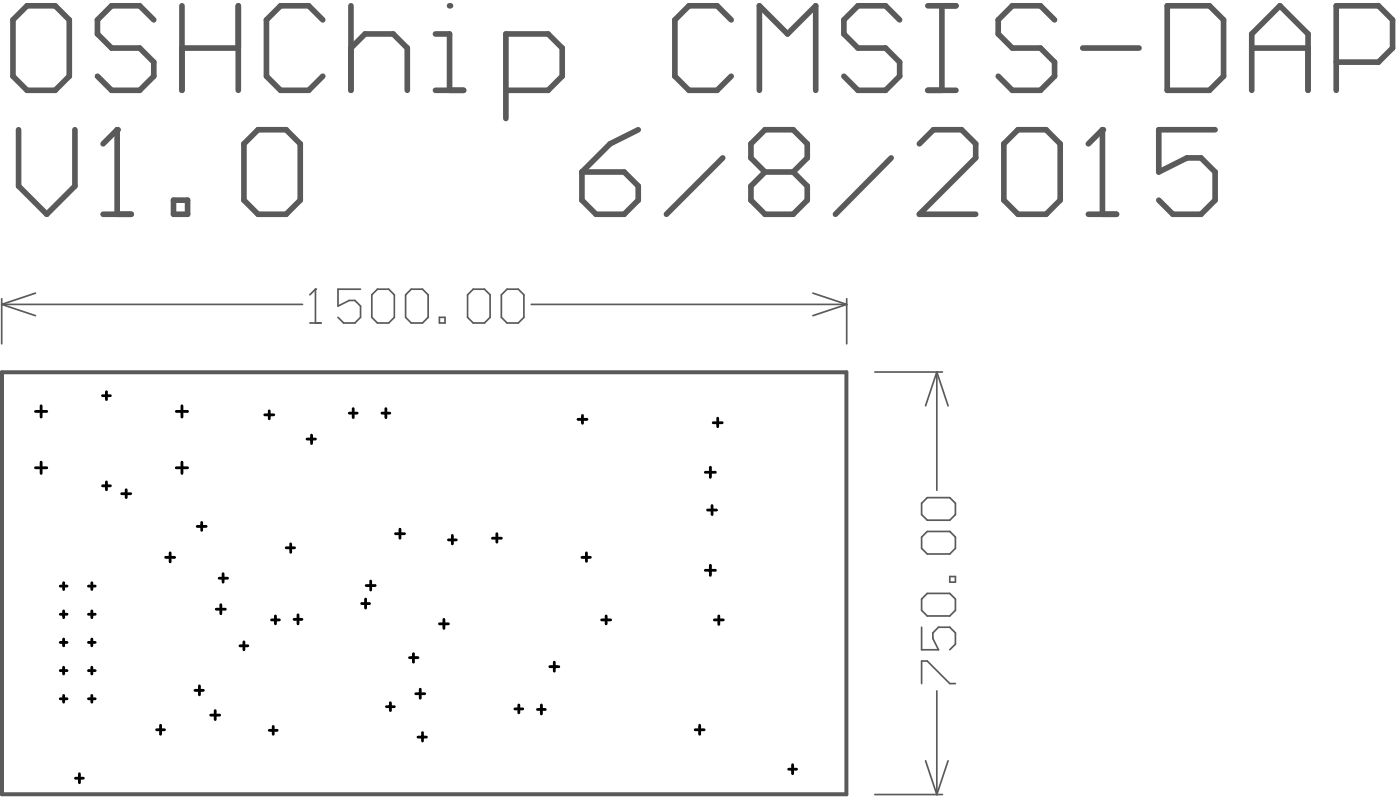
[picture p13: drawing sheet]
<svg xmlns="http://www.w3.org/2000/svg" width="105mm" height="60mm" viewBox="0 0 105 60" stroke-linecap="round" stroke-linejoin="round" font-family="sans-serif">
<path d="M1.4 9.7v4.2l2.1 2.1 2.1-2.1v-4.2M7.7 16h2.1M8.8 9.7v6.3" fill="none" stroke="#5a5a5a" stroke-width=".42"/>
<circle cx="8.8" cy="9.7" r=".21" fill="#5a5a5a"/>
<g fill="none" stroke="#5a5a5a" stroke-width=".42">
<path d="M8.8 9.7l-1.1 1.1M13 15h1v1h-1zM18.3 10.8l1-1.1h2.1l1.1 1.1v4.2l-1.1 1h-2.1l-1-1zM43.6 12.9h3.1l1.1 1v1.1l-1.1 1h-2.1l-1-1zM47.8 9.7l-2.1 1.1-2.1 2.1M54.1 11.8l-4.2 4.2M57.3 12.9l-1.1 1v1.1l1.1 1h2.1l1-1v-1.1l-1-1M57.3 12.9l-1.1-1.1v-1l1.1-1.1h2.1l1 1.1v1l-1 1.1M57.3 12.9h2.1M66.7 11.8l-4.2 4.2M68.8 10.8l1.1-1.1h2.1l1 1.1v1l-4.2 4.2h4.2M75.1 10.8l1.1-1.1h2.1l1 1.1v4.2l-1 1h-2.1l-1.1-1z"/>
<path d="M81.5 16h2.1M82.5 9.7v6.3"/>
</g>
<circle cx="82.5" cy="9.7" r=".21" fill="#5a5a5a"/>
<path d="M1 1.5l1-1.1h2.1l1.1 1.1v4.2l-1.1 1.1h-2.1l-1-1.1zM11.5 1.5l-1-1.1h-2.2l-1 1.1v1l1 1.1h2.2l1 1v1.1l-1 1.1h-2.2l-1-1.1M13.6 3.6h4.2M13.6 .4v6.4M17.8 .4v6.4M24.2 1.5l-1.1-1.1h-2.1l-1.1 1.1v4.2l1.1 1.1h2.1l1.1-1.1M26.3 3.6l1-1.1h2.1l1.1 1.1v3.2M26.3 .4v6.4M32.6 6.8h2.1M32.6 2.5h1v4.3M82.5 9.7l-1 1.1M90.9 9.7h-4.2v3.2l2.1-1.1h1.1l1 1.1v2.1l-1 1h-2.1l-1.1-1" fill="none" stroke="#5a5a5a" stroke-width=".42"/>
<circle cx="33.6" cy=".4" r=".21" fill="#5a5a5a"/>
<g fill="none" stroke="#5a5a5a" stroke-width=".42">
<path d="M37.9 6.8h3.1l1.1-1.1v-2.1l-1.1-1.1h-3.1v6.4M54.7 1.5l-1-1.1h-2.1l-1.1 1.1v4.2l1.1 1.1h2.1l1-1.1M56.8 6.8v-6.4l2.1 2.1 2.1-2.1v6.4M67.3 1.5l-1-1.1h-2.1l-1 1.1v1l1 1.1h2.1l1 1v1.1l-1 1.1h-2.1l-1-1.1M69.4 6.8h2.1M69.4 .4h2.1M70.5 .4v6.4M78.9 1.5l-1-1.1h-2.1l-1.1 1.1v1l1.1 1.1h2.1l1 1v1.1l-1 1.1h-2.1l-1.1-1.1M81 3.6h4.2M87.4 .4h3.1l1.1 1.1v4.2l-1.1 1.1h-3.1zM93.7 3.6h4.2M93.7 6.8v-4.3l2.1-2.1 2.1 2.1v4.3"/>
<path d="M100 4.6h3.2l1-1v-2.1l-1-1.1h-3.2v6.4"/>
</g>
<path d="M.1 27.8h63.3v31.6h-63.3zM.2 27.9h63.1v31.5h-63.1z" fill="none" stroke="#5a5a5a" stroke-width=".25"/>
<g fill="none" stroke="#5a5a5a" stroke-width=".13">
<path d="M.1 22.3v3.4M.1 22.8l2.6 .8M.1 22.8h22.5M2.7 21.9l-2.6 .9M23.2 24.2h.8M23.6 21.6h.1M23.6 21.6v2.6M23.6 21.6l-.4 .4M27 21.6h-1.7v1.3l.8-.4h.5l.4 .4v.8l-.4 .5h-.9l-.4-.5M27.8 22l.4-.4h.9l.4 .4v1.7l-.4 .5h-.9l-.4-.5zM30.4 22l.4-.4h.8l.4 .4v1.7l-.4 .5h-.8l-.4-.5zM32.9 23.7h.4v.5h-.4z"/>
<path d="M35 22l.4-.4h.9l.4 .4v1.7l-.4 .5h-.9l-.4-.5zM37.5 22l.4-.4h.9l.4 .4v1.7l-.4 .5h-.9l-.4-.5zM39.8 22.8h23.6M60.8 21.9l2.6 .9M63.4 22.3v3.4M63.4 22.8l-2.6 .8M65.5 27.8h5M69 37.6l.4-.4h1.7l.4 .4v.9l-.4 .4h-1.7l-.4-.4zM70.1 27.8l.9 2.5M70.1 27.8v8.9M70.1 27.8l-.8 2.5M65.5 59.4h5"/>
<path d="M69 40.2l.4-.5h1.7l.4 .5v.8l-.4 .4h-1.7l-.4-.4zM69 44.8l.4-.4h1.7l.4 .4v.8l-.4 .5h-1.7l-.4-.5zM69 46.9v1.7h1.2l-.4-.9v-.4l.4-.4h.9l.4 .4v.9l-.4 .4M69 51.1v-1.7h.4l1.7 1.7h.4M69.3 56.9l.8 2.5M70.1 51.7v7.7M71 56.9l-.9 2.5M71.1 43.1h.4v.4h-.4z"/>
</g>
<g fill="none" stroke="#000" stroke-width=".21">
<path d="M2.7 35h.8M2.7 30.8h.8M3.1 30.3v.9M3.1 34.6v.8M7.7 36.3h.6M7.7 29.6h.6M8 29.3v.6M8 36v.6M9.1 36.9h.7M9.4 36.6v.6M13.2 35h.8M13.2 30.8h.8"/>
<path d="M13.6 30.3v.9M13.6 34.6v.8M14.8 39.4h.6M15.1 39.1v.6M19.8 31h.7M20.2 30.7v.6M23 32.8h.6M23.3 32.5v.7M26.1 30.9h.6M26.4 30.6v.6M28.6 30.9h.6M28.9 30.6v.6"/>
<path d="M29.6 39.9h.7M29.9 39.6v.6M37.2 39.9v.6M43.3 31.4h.6M43.6 31.1v.6M52.8 35.3h.7M53 38.1h.6M53.2 34.9v.8M53.3 37.8v.7M53.4 31.6h.6M53.7 31.3v.6M4.5 52.3h.5"/>
<path d="M4.5 45.9h.5M4.5 48h.5M4.5 50.1h.5M4.5 43.8h.5M4.8 43.6v.5M4.8 45.7v.5M4.8 47.8v.5M4.8 49.9v.5M4.8 52v.5M5.6 58.2h.6M5.9 57.9v.6M6.6 52.3h.5"/>
<path d="M6.6 45.9h.5M6.6 48h.5M6.6 50.1h.5M6.6 43.8h.5M6.9 43.6v.5M6.9 45.7v.5M6.9 47.8v.5M6.9 49.9v.5M6.9 52v.5M11.7 54.6h.6M12 54.2v.7M12.4 41.7h.7"/>
<path d="M12.7 41.3v.7M14.6 51.6h.6M14.9 51.3v.7M15.8 53.5h.6M16.1 53.1v.7M16.2 45.6h.7M16.4 43.2h.6M16.5 45.2v.7M16.7 42.9v.6M18 48.3h.6M18.3 48v.6M20.2 54.6h.5"/>
<path d="M20.3 46.4h.6M20.4 54.3v.6M20.6 46.1v.6M21.4 41h.6M21.8 40.7v.6M22 46.3h.6M22.3 46v.7M27.1 45.1h.6M27.4 44.8v.7M27.4 43.8h.7M27.7 43.4v.7M28.9 52.8h.6"/>
<path d="M29.2 52.5v.6M30.7 49.2h.6M30.9 48.9v.6M31.1 51.9h.7M31.3 55.1h.6M31.5 51.5v.7M31.6 54.8v.6M32.9 46.7h.7M33.2 46.3v.7M33.6 40.4h.5M33.9 40v.7M36.8 40.2h.7"/>
<path d="M38.5 53h.6M38.8 52.7v.6M40.2 53.1h.6M40.5 52.7v.7M41.1 49.9h.7M41.5 49.5v.7M43.6 41.7h.6M43.9 41.3v.7M45 46.4h.7M45.4 46.1v.6M52 54.6h.7M52.4 54.2v.7"/>
<path d="M52.8 42.6h.7M53.2 42.3v.7M53.5 46.4h.6M53.8 46.1v.6M59 57.5h.6M59.3 57.2v.7"/>
</g>
</svg>
